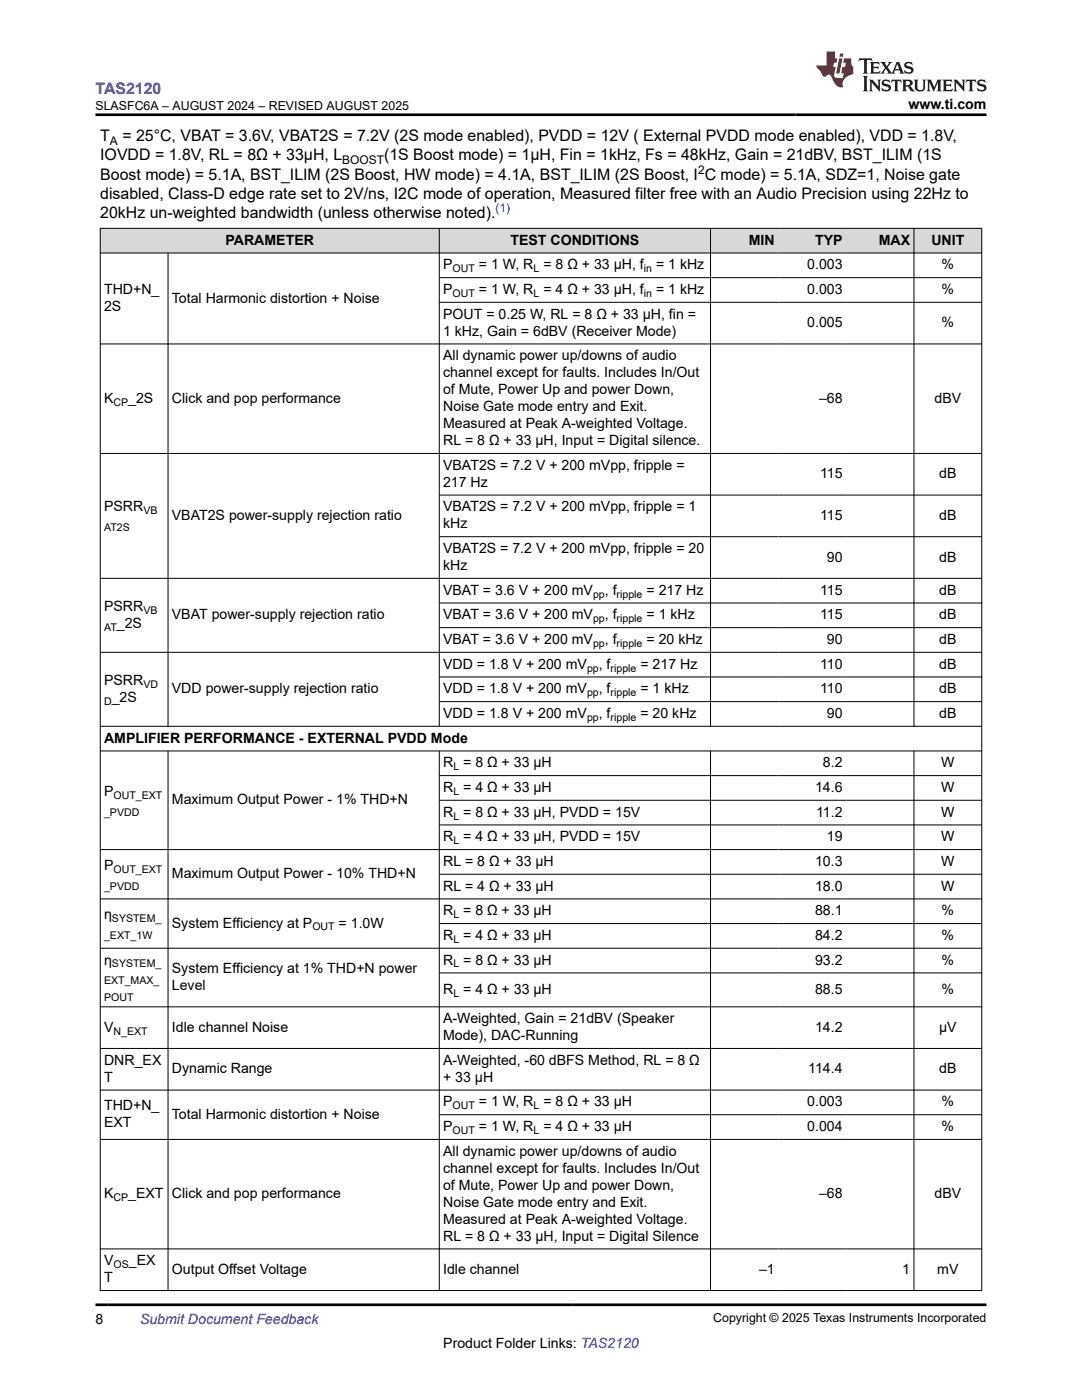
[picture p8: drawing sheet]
<svg xmlns="http://www.w3.org/2000/svg" width="216mm" height="279mm" viewBox="0 0 216 279" stroke-linecap="round" stroke-linejoin="round" font-family="sans-serif">
<defs><g id="words">
<text font-size="3.2" fill="#00f" x="19.1" y="18.7">TAS2120</text>
<g font-size="3.2">
<text x="20" y="28.2">T</text>
<text x="24.4" y="28.2">= 25°C, VBAT = 3.6V, VBAT2S = 7.2V (2S mode enabled), PVDD = 12V ( External PVDD mode enabled), VDD = 1.8V,</text>
<text x="20" y="35.8">Boost mode) = 5.1A, BST_ILIM (2S Boost, HW mode) = 4.1A, BST_ILIM (2S Boost, I C mode) = 5.1A, SDZ=1, Noise gate</text>
<text x="20" y="32">IOVDD = 1.8V, RL = 8Ω + 33µH, L</text>
<text x="76.6" y="32">(1S Boost mode) = 1µH, Fin = 1kHz, Fs = 48kHz, Gain = 21dBV, BST_ILIM (1S</text>
<text x="20" y="39.6">disabled, Class-D edge rate set to 2V/ns, I2C mode of operation, Measured filter free with an Audio Precision using 22Hz to</text>
<text x="20" y="43.5">20kHz un-weighted bandwidth (unless otherwise noted).</text>
</g>
<g font-size="2.8">
<text x="181.3" y="21.8">www.ti.com</text>
<text x="45" y="48.8">PARAMETER</text>
<text x="88.4" y="53.8">P</text>
<text x="95.6" y="53.8">= 1 W, R = 8 Ω + 33 µH, f</text>
<text x="101.9" y="48.8">TEST CONDITIONS</text>
<text x="130.9" y="53.8">= 1 kHz</text>
<text x="149.4" y="48.8">MIN</text>
<text x="161.1" y="53.8">0.003</text>
<text x="162.6" y="48.8">TYP</text>
<text x="175.3" y="48.8">MAX</text>
<text x="185.8" y="48.8">UNIT</text>
<text x="187.9" y="53.8">%</text>
<text x="20.8" y="58.7">THD+N_</text>
<text x="88.4" y="58.7">P</text>
<text x="95.6" y="58.7">= 1 W, R = 4 Ω + 33 µH, f</text>
<text x="130.9" y="58.7">= 1 kHz</text>
<text x="161.1" y="58.7">0.003</text>
<text x="187.9" y="58.7">%</text>
<text x="20.8" y="62.1">2S</text>
<text x="34.3" y="60.4">Total Harmonic distortion + Noise</text>
<text x="88.4" y="63.6">POUT = 0.25 W, RL = 8 Ω + 33 µH, fin =</text>
<text x="161.1" y="65.3">0.005</text>
<text x="187.9" y="65.3">%</text>
<text x="88.4" y="67">1 kHz, Gain = 6dBV (Receiver Mode)</text>
<text x="88.4" y="71.9">All dynamic power up/downs of audio</text>
<text x="88.4" y="75.3">channel except for faults. Includes In/Out</text>
<text x="20.8" y="80.4">K</text>
<text x="25.6" y="80.4">_2S</text>
<text x="34.3" y="80.4">Click and pop performance</text>
<text x="88.4" y="78.7">of Mute, Power Up and power Down,</text>
<text x="88.4" y="82.1">Noise Gate mode entry and Exit.</text>
<text x="163.4" y="80.4">–68</text>
<text x="186.5" y="80.4">dBV</text>
<text x="88.4" y="85.5">Measured at Peak A-weighted Voltage.</text>
<text x="88.4" y="88.8">RL = 8 Ω + 33 µH, Input = Digital silence.</text>
<text x="88.4" y="93.8">VBAT2S = 7.2 V + 200 mVpp, fripple =</text>
<text x="163.6" y="95.5">115</text>
<text x="187.4" y="95.5">dB</text>
<text x="88.4" y="97.2">217 Hz</text>
<text x="20.8" y="102.1">PSRR</text>
<text x="34.3" y="103.8">VBAT2S power-supply rejection ratio</text>
<text x="88.4" y="102.1">VBAT2S = 7.2 V + 200 mVpp, fripple = 1</text>
<text x="88.4" y="105.5">kHz</text>
<text x="163.6" y="103.8">115</text>
<text x="187.4" y="103.8">dB</text>
<text x="88.4" y="110.4">VBAT2S = 7.2 V + 200 mVpp, fripple = 20</text>
<text x="88.4" y="113.8">kHz</text>
<text x="165" y="112.1">90</text>
<text x="187.4" y="112.1">dB</text>
<text x="88.4" y="118.7">VBAT = 3.6 V + 200 mV</text>
<text x="120.7" y="118.7">, f</text>
<text x="129" y="118.7">= 217 Hz</text>
<text x="163.6" y="118.7">115</text>
<text x="187.4" y="118.7">dB</text>
<text x="20.8" y="121.9">PSRR</text>
<text x="23.3" y="125.3">_2S</text>
<text x="34.3" y="123.6">VBAT power-supply rejection ratio</text>
<text x="88.4" y="123.6">VBAT = 3.6 V + 200 mV</text>
<text x="120.7" y="123.6">, f</text>
<text x="129" y="123.6">= 1 kHz</text>
<text x="163.6" y="123.6">115</text>
<text x="187.4" y="123.6">dB</text>
<text x="88.4" y="128.5">VBAT = 3.6 V + 200 mV</text>
<text x="120.7" y="128.5">, f</text>
<text x="129" y="128.5">= 20 kHz</text>
<text x="165" y="128.5">90</text>
<text x="187.4" y="128.5">dB</text>
<text x="20.8" y="136.7">PSRR</text>
<text x="88.4" y="133.5">VDD = 1.8 V + 200 mV</text>
<text x="119.5" y="133.5">, f</text>
<text x="127.8" y="133.5">= 217 Hz</text>
<text x="163.6" y="133.5">110</text>
<text x="187.4" y="133.5">dB</text>
<text x="22.3" y="140.1">_2S</text>
<text x="34.3" y="138.4">VDD power-supply rejection ratio</text>
<text x="88.4" y="138.4">VDD = 1.8 V + 200 mV</text>
<text x="88.4" y="143.3">VDD = 1.8 V + 200 mV</text>
<text x="119.5" y="138.4">, f</text>
<text x="119.5" y="143.3">, f</text>
<text x="127.8" y="138.4">= 1 kHz</text>
<text x="127.8" y="143.3">= 20 kHz</text>
<text x="163.6" y="138.4">110</text>
<text x="165" y="143.3">90</text>
<text x="187.4" y="138.4">dB</text>
<text x="187.4" y="143.3">dB</text>
<text x="20.8" y="148.2">AMPLIFIER PERFORMANCE - EXTERNAL PVDD Mode</text>
<text x="88.4" y="153.1">R = 8 Ω + 33 µH</text>
<text x="164.2" y="153.1">8.2</text>
<text x="187.8" y="153.1">W</text>
<text x="20.8" y="158.8">P</text>
<text x="34.3" y="160.5">Maximum Output Power - 1% THD+N</text>
<text x="88.4" y="158.1">R = 4 Ω + 33 µH</text>
<text x="162.6" y="158.1">14.6</text>
<text x="187.8" y="158.1">W</text>
<text x="88.4" y="163">R = 8 Ω + 33 µH, PVDD = 15V</text>
<text x="88.4" y="167.9">R = 4 Ω + 33 µH, PVDD = 15V</text>
<text x="162.8" y="163">11.2</text>
<text x="165" y="167.9">19</text>
<text x="187.8" y="163">W</text>
<text x="187.8" y="167.9">W</text>
<text x="20.8" y="173.6">P</text>
<text x="88.4" y="172.8">RL = 8 Ω + 33 µH</text>
<text x="162.6" y="172.8">10.3</text>
<text x="187.8" y="172.8">W</text>
<text x="34.3" y="175.3">Maximum Output Power - 10% THD+N</text>
<text x="88.4" y="177.7">RL = 4 Ω + 33 µH</text>
<text x="162.6" y="177.7">18.0</text>
<text x="187.8" y="177.7">W</text>
<text x="20.8" y="183.4">η</text>
<text x="34.3" y="185.1">System Efficiency at P</text>
<text x="67.6" y="185.1">= 1.0W</text>
<text x="88.4" y="182.7">R = 8 Ω + 33 µH</text>
<text x="162.6" y="182.7">88.1</text>
<text x="187.9" y="182.7">%</text>
<text x="88.4" y="187.6">R = 4 Ω + 33 µH</text>
<text x="162.6" y="187.6">84.2</text>
<text x="187.9" y="187.6">%</text>
<text x="20.8" y="192.5">η</text>
<text x="34.3" y="194.2">System Efficiency at 1% THD+N power</text>
<text x="34.3" y="197.6">Level</text>
<text x="88.4" y="192.5">R = 8 Ω + 33 µH</text>
<text x="162.6" y="192.5">93.2</text>
<text x="187.9" y="192.5">%</text>
<text x="88.4" y="198.4">R = 4 Ω + 33 µH</text>
<text x="162.6" y="198.4">88.5</text>
<text x="187.9" y="198.4">%</text>
<text x="20.8" y="205.9">V</text>
<text x="34.3" y="205.9">Idle channel Noise</text>
<text x="88.4" y="204.2">A-Weighted, Gain = 21dBV (Speaker</text>
<text x="88.4" y="207.6">Mode), DAC-Running</text>
<text x="162.6" y="205.9">14.2</text>
<text x="187.4" y="205.9">µV</text>
<text x="20.8" y="212.5">DNR_EX</text>
<text x="20.8" y="215.9">T</text>
<text x="34.3" y="214.2">Dynamic Range</text>
<text x="88.4" y="212.5">A-Weighted, -60 dBFS Method, RL = 8 Ω</text>
<text x="88.4" y="215.9">+ 33 µH</text>
<text x="161.3" y="214.2">114.4</text>
<text x="187.4" y="214.2">dB</text>
<text x="20.8" y="221.6">THD+N_</text>
<text x="88.4" y="220.8">P</text>
<text x="95.6" y="220.8">= 1 W, R = 8 Ω + 33 µH</text>
<text x="161.1" y="220.8">0.003</text>
<text x="187.9" y="220.8">%</text>
<text x="20.8" y="225">EXT</text>
<text x="34.3" y="223.3">Total Harmonic distortion + Noise</text>
<text x="88.4" y="225.7">P</text>
<text x="95.6" y="225.7">= 1 W, R = 4 Ω + 33 µH</text>
<text x="161.1" y="225.7">0.004</text>
<text x="187.9" y="225.7">%</text>
<text x="88.4" y="230.7">All dynamic power up/downs of audio</text>
<text x="20.8" y="239.1">K</text>
<text x="25.6" y="239.1">_EXT</text>
<text x="34.3" y="239.1">Click and pop performance</text>
<text x="88.4" y="234.1">channel except for faults. Includes In/Out</text>
<text x="88.4" y="237.4">of Mute, Power Up and power Down,</text>
<text x="163.4" y="239.1">–68</text>
<text x="186.5" y="239.1">dBV</text>
<text x="88.4" y="240.8">Noise Gate mode entry and Exit.</text>
<text x="88.4" y="244.2">Measured at Peak A-weighted Voltage.</text>
<text x="88.4" y="247.6">RL = 8 Ω + 33 µH, Input = Digital Silence</text>
<text x="20.8" y="255.9">T</text>
<text x="20.8" y="252.5">V</text>
<text x="25.7" y="252.5">_EX</text>
<text x="34.3" y="254.2">Output Offset Voltage</text>
<text x="88.4" y="254.2">Idle channel</text>
<text x="151.5" y="254.2">–1</text>
<text x="180" y="254.2">1</text>
<text x="187" y="254.2">mV</text>
<text x="19.1" y="264.2">8</text>
<text x="88.4" y="269">Product Folder Links: TAS2120</text>
</g>
<text font-size="2.8" fill="#00f" x="27.9" y="264.2">Submit Document Feedback</text>
<g font-size="2.5">
<text x="19" y="21.9">SLASFC6A – AUGUST 2024 – REVISED AUGUST 2025</text>
<text x="142.3" y="263.9">Copyright © 2025 Texas Instruments Incorporated</text>
</g>
<g font-size="2.4">
<text x="21.9" y="28.9">A</text>
<text x="68.3" y="32.7">BOOST</text>
<text x="139.3" y="34.8">2</text>
</g>
<text font-size="2.4" fill="#00f" x="98.9" y="42.4">(1)</text>
<g font-size="2.1">
<text x="90.3" y="54.3">OUT</text>
<text x="90.3" y="59.3">OUT</text>
<text x="106.5" y="54.3">L</text>
<text x="106.5" y="59.3">L</text>
<text x="128.5" y="54.3">in</text>
<text x="128.5" y="59.3">in</text>
<text x="22.6" y="80.9">CP</text>
<text x="20.8" y="106">AT2S</text>
<text x="28.6" y="102.6">VB</text>
<text x="118.3" y="119.3">pp</text>
<text x="123" y="119.3">ripple</text>
<text x="20.8" y="125.9">AT</text>
<text x="28.6" y="122.5">VB</text>
<text x="118.3" y="124.2">pp</text>
<text x="123" y="124.2">ripple</text>
<text x="118.3" y="129.1">pp</text>
<text x="123" y="129.1">ripple</text>
<text x="28.6" y="137.2">VD</text>
<text x="117.1" y="134">pp</text>
<text x="121.8" y="134">ripple</text>
<text x="20.8" y="140.6">D</text>
<text x="117.1" y="138.9">pp</text>
<text x="117.1" y="143.9">pp</text>
<text x="121.8" y="138.9">ripple</text>
<text x="121.8" y="143.9">ripple</text>
<text x="90.5" y="153.7">L</text>
<text x="22.6" y="159.4">OUT_EXT</text>
<text x="90.5" y="158.6">L</text>
<text x="20.8" y="162.8">_PVDD</text>
<text x="90.5" y="163.5">L</text>
<text x="90.5" y="168.5">L</text>
<text x="20.8" y="177.5">_PVDD</text>
<text x="22.6" y="174.2">OUT_EXT</text>
<text x="22.3" y="184">SYSTEM_</text>
<text x="62.3" y="185.7">OUT</text>
<text x="90.5" y="183.2">L</text>
<text x="20.8" y="187.4">_EXT_1W</text>
<text x="90.5" y="188.2">L</text>
<text x="20.8" y="196.5">EXT_MAX_</text>
<text x="22.3" y="193.1">SYSTEM_</text>
<text x="90.5" y="193.1">L</text>
<text x="20.8" y="199.9">POUT</text>
<text x="90.5" y="198.9">L</text>
<text x="22.6" y="206.5">N_EXT</text>
<text x="90.3" y="221.4">OUT</text>
<text x="106.5" y="221.4">L</text>
<text x="90.3" y="226.3">OUT</text>
<text x="106.5" y="226.3">L</text>
<text x="22.6" y="239.7">CP</text>
<text x="22.6" y="253.1">OS</text>
</g>
</g></defs>
<g fill="#d8d8d8">
<path d="M20 45.6h175.9v4.9h-175.9z" fill-rule="evenodd"/>
<path d="M20.1 45.6h67.5v4.8h-67.5z" fill-rule="evenodd"/>
<path d="M87.7 45.6h54v4.8h-54z" fill-rule="evenodd"/>
<path d="M141.8 45.6h13.5v4.8h-13.5z" fill-rule="evenodd"/>
<path d="M155.3 45.6h13.5v4.8h-13.5z" fill-rule="evenodd"/>
<path d="M168.8 45.6h13.5v4.8h-13.5z" fill-rule="evenodd"/>
<path d="M182.4 45.6h13.4v4.8h-13.4z" fill-rule="evenodd"/>
</g>
<g fill="none" stroke="#000" stroke-width=".2">
<path d="M19.9 45.6h176.1M19.9 50.5h176.1M20 45.5v212.1M33.5 50.5v94.5M87.7 45.5v99.5M87.7 55.4h108.3M141.8 45.5v99.5M182.4 45.5v99.5M195.9 45.5v212.1M19.9 68.6h176.1M87.7 60.3h108.3M19.9 90.5h176.1"/>
<path d="M87.7 98.8h108.3M87.7 107.1h108.3M196 115.4h-176.1M19.9 130.2h176.1M87.7 120.3h108.3M87.7 125.3h108.3M87.7 135.1h108.3M19.9 149.9h176.1M33.5 149.9v107.7M87.7 149.9v107.7M87.7 140h108.3M87.7 154.8h108.3"/>
<path d="M87.7 159.7h108.3M141.8 149.9v107.7M182.4 149.9v107.7M196 144.9h-176.1M19.9 179.4h176.1M87.7 164.6h108.3M87.7 174.5h108.3M196 169.6h-176.1M19.9 189.2h176.1M87.7 184.3h108.3M87.7 194.2h108.3M19.9 200.9h176.1"/>
<path d="M19.9 209.2h176.1M19.9 217.5h176.1M19.9 227.4h176.1M87.7 222.5h108.3M19.9 249.2h176.1M19.9 257.6h176.1"/>
</g>
<path d="M171.5 11.6l-.2 .6 .5-.2h.6v.1v2.2l-.2 .4h1l-.2-.4v-2.2v-.1h.5l.6 .2-.2-.6zM173.6 12.4l.2 .3v1.6l-.2 .4h1.9l.1-.6a1.08 1.08 0 0 1-1.3 .2v-.7h.6l.4 .2v-.7l-.4 .2h-.6v-.5l.2-.2a1 1 0 0 1 1 .3l-.1-.5zM175.7 12.4l.9 1.1-1 1.2h.9l-.2-.2 .5-.8 .4 .8-.2 .2h1.6l-.2-.2 .2-.5h.9l.1 .5-.1 .2h.9l-.2-.4-.8-1.9h-.5l-.9 2.1-.9-1.1 .9-1h-.8l.2 .2-.4 .6-.4-.6 .2-.2zM179 12.8l.4 1h-.7zM180.7 12.5a.65 .65 0 0 0-.2 .7 .65 .65 0 0 0 .6 .5l.6 .1 .1 .3a.79 .79 0 0 1-.7 .4 .79 .79 0 0 1-.7-.5l.1 .7 .2-.1a.93 .93 0 0 0 1.1 0 .93 .93 0 0 0 .4-.9 1.46 1.46 0 0 0-1.2-.6l-.1-.3a1.09 1.09 0 0 1 1.2 .2l-.2-.6-.1 .1-.5-.2zM172.2 15.2l.2 .4v2.2l-.2 .4h1l-.2-.4v-2.2l.2-.4zM173.4 15.9l.2 .4v1.5l-.2 .4h.8l-.3-.4 .1-1.3 1.6 1.8v-2l.2-.4h-.7l.1 .2 .1 1.1-1.2-1.3zM176.2 16a.65 .65 0 0 0-.2 .8 .65 .65 0 0 0 .6 .4l.6 .2 .1 .2a.79 .79 0 0 1-.7 .4 .79 .79 0 0 1-.7-.5l.1 .7 .2-.1a.93 .93 0 0 0 1.1 .1 .93 .93 0 0 0 .4-1 1.46 1.46 0 0 0-1.2-.5l-.1-.4a1.09 1.09 0 0 1 1.2 .2l-.1-.6-.2 .1-.5-.1zM177.9 15.9l-.1 .6a.63 .63 0 0 1 .8-.3v1.6l-.3 .4h1l-.2-.4v-1.6a.66 .66 0 0 1 .8 .3l-.1-.6zM180 15.9l.2 .4v1.5l-.2 .4h1l-.2-.2-.1-.7h.5l.1 .2a.79 .79 0 0 0 1.2 .6l-1-.9a.61 .61 0 0 0 .6-.6 .61 .61 0 0 0-.5-.7zM180.8 16.2h.1a.47 .47 0 0 1 .5 .1 .47 .47 0 0 1 .1 .5l-.1 .1-.7 .1zM182.3 15.9l.2 .2a2.27 2.27 0 0 0 .4 2 1.04 1.04 0 0 0 1.7-.7v-1.3l.2-.2h-.8l.2 .4v1.1a.6 .6 0 0 1-.6 .6 .6 .6 0 0 1-.6-.6v-1.1l.3-.4zM184.9 15.9l.2 .4v1.5l-.2 .4h.8l-.3-.4v-1.4l.9 1.9 .9-1.9v1.4l-.3 .4h1l-.2-.4v-1.5l.2-.4h-.8l-.7 1.5-.6-1.5zM188.1 15.9l.2 .4v1.5l-.2 .4h1.9l.1-.6a1.09 1.09 0 0 1-1.3 .2v-.7h.6l.4 .2v-.6l-.4 .2h-.6v-.6l.2-.1a1.01 1.01 0 0 1 1 .3l-.1-.6zM190.2 15.9l.3 .4v1.5l-.3 .4h.8l-.2-.4v-1.3l1.6 1.8v-2l.2-.4h-.7l.2 .2v1.1l-1.2-1.3zM192.8 15.9l-.1 .6a.63 .63 0 0 1 .8-.3v1.6l-.3 .4h1l-.2-.4v-1.6a.66 .66 0 0 1 .8 .3l-.1-.6zM195.2 16a.65 .65 0 0 0-.2 .8 .65 .65 0 0 0 .6 .4l.6 .2 .2 .2a.79 .79 0 0 1-.7 .4 .79 .79 0 0 1-.7-.5l.1 .7 .2-.1a.93 .93 0 0 0 1 .1 .93 .93 0 0 0 .5-1 1.46 1.46 0 0 0-1.3-.5v-.4a1.09 1.09 0 0 1 1.2 .2l-.2-.6-.2 .1-.5-.1z" fill="#231f20"/>
<path d="M164.9 10.3v2.7h-2l.1 .4 .8 1a.95 .95 0 0 0 1 .9 .59 .59 0 0 1 .5-.4 .59 .59 0 0 1 .5 .3l.4 .8a1.59 1.59 0 0 0 2.1 1.4 1.61 1.61 0 0 1 1-2.3l1-.3-.1-1.5a1.59 1.59 0 0 1-.3-1.7h-1.5l-.2 .9h.6l-.2 .9h-.5l-.2 .9v.3l.4 .1-.1 .9h-.7a.73 .73 0 0 1-1-.7l.3-1.5h-.5l.1-.9h.5l.2-.9h-.5v-1.3zM167.4 11.6l-.6 3.1h.7l.6-3.1zM167.6 10.7l-.1 .6h.7l.1-.6z" fill="#ed1c24"/>
<path d="M19.1 22.9h177.8M19.1 260.4h177.8" fill="none" stroke="#000" stroke-width=".53"/>
<use href="#words"/>
</svg>
